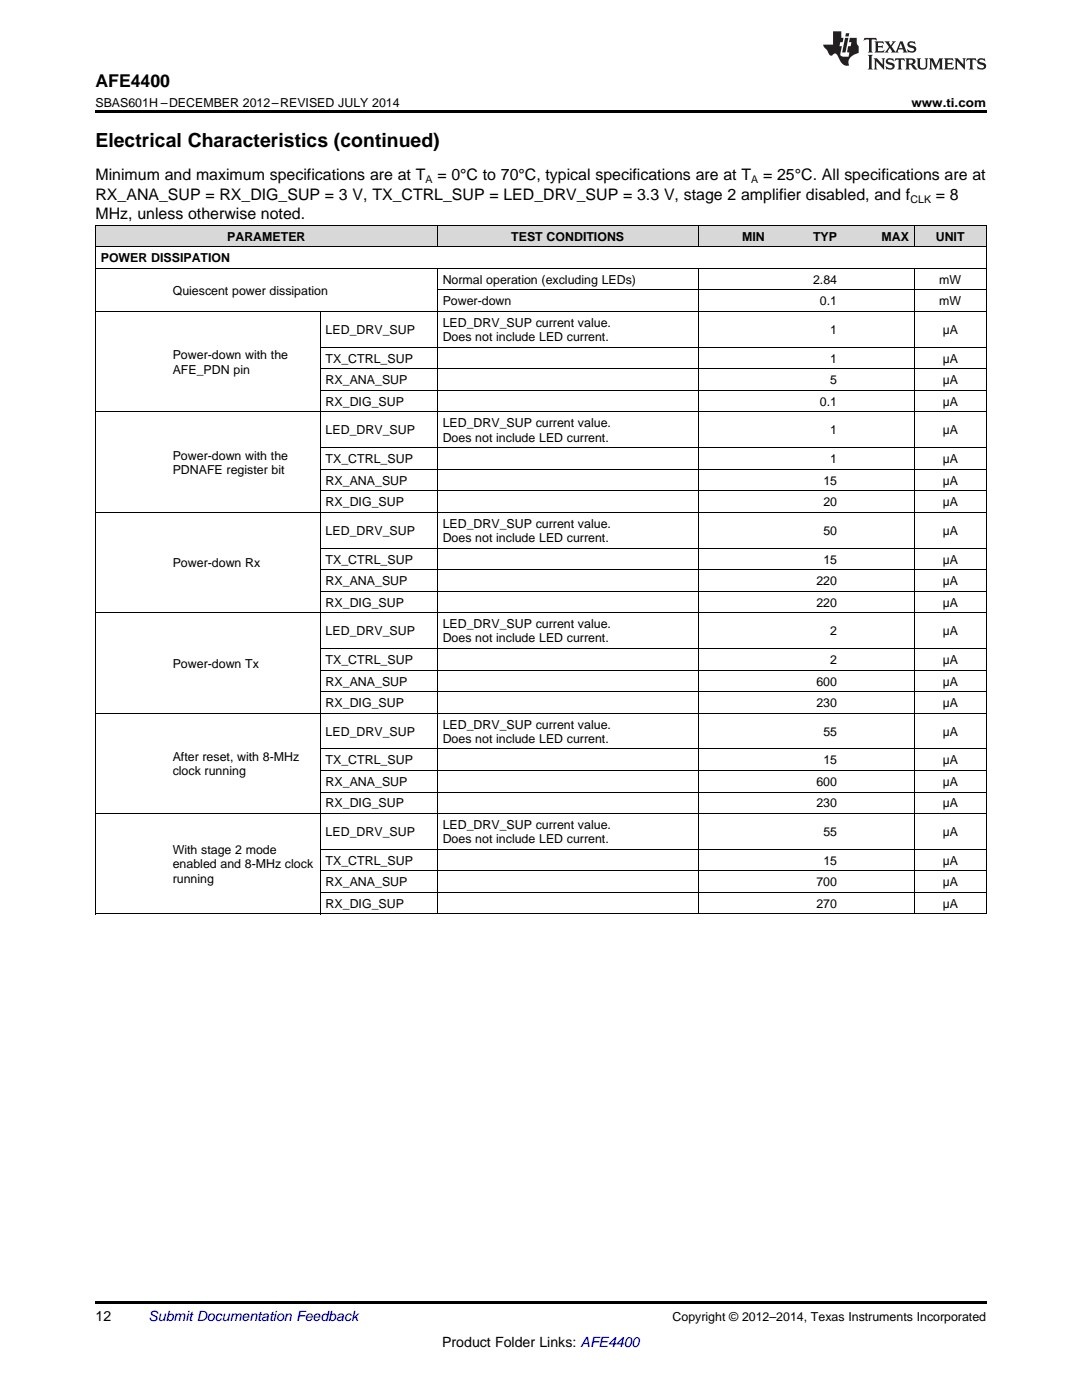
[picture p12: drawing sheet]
<svg xmlns="http://www.w3.org/2000/svg" width="216mm" height="279mm" viewBox="0 0 216 279" stroke-linecap="round" stroke-linejoin="round" font-family="sans-serif">
<defs><g id="words">
<text font-size="3.9" x="19" y="29.3">Electrical Characteristics (continued)</text>
<text font-size="3.5" x="19" y="17.3">AFE4400</text>
<g font-size="3.2">
<text x="19" y="36">Minimum and maximum specifications are at T</text>
<text x="87.3" y="36">= 0°C to 70°C, typical specifications are at T</text>
<text x="152.3" y="36">= 25°C. All specifications are at</text>
<text x="19" y="39.9">RX_ANA_SUP = RX_DIG_SUP = 3 V, TX_CTRL_SUP = LED_DRV_SUP = 3.3 V, stage 2 amplifier disabled, and f</text>
<text x="186.7" y="39.9">= 8</text>
<text x="19" y="43.7">MHz, unless otherwise noted.</text>
</g>
<g font-size="2.8">
<text x="19" y="263.6">12</text>
<text x="88.2" y="268.9">Product Folder Links: AFE4400</text>
</g>
<text font-size="2.8" fill="#0000c8" x="29.6" y="263.6">Submit Documentation Feedback</text>
<g font-size="2.5">
<text x="19" y="21.4">SBAS601H –DECEMBER 2012–REVISED JULY 2014</text>
<text x="181.9" y="21.4">www.ti.com</text>
<text x="20.1" y="52.4">POWER DISSIPATION</text>
<text x="45.3" y="48">PARAMETER</text>
<text x="102" y="48">TEST CONDITIONS</text>
<text x="148.1" y="48">MIN</text>
<text x="162.2" y="48">TYP</text>
<text x="175.9" y="48">MAX</text>
<text x="186.7" y="48">UNIT</text>
<text x="34.5" y="58.8">Quiescent power dissipation</text>
<text x="88.3" y="56.7">Normal operation (excluding LEDs)</text>
<text x="162.2" y="56.7">2.84</text>
<text x="187.4" y="56.7">mW</text>
<text x="88.3" y="61">Power-down</text>
<text x="88.3" y="65.3">LED_DRV_SUP current value.</text>
<text x="163.6" y="61">0.1</text>
<text x="187.4" y="61">mW</text>
<text x="34.5" y="71.7">Power-down with the</text>
<text x="65" y="66.7">LED_DRV_SUP</text>
<text x="88.3" y="68.1">Does not include LED current.</text>
<text x="165.7" y="66.7">1</text>
<text x="188.1" y="66.7">µA</text>
<text x="34.5" y="74.5">AFE_PDN pin</text>
<text x="65" y="72.4">TX_CTRL_SUP</text>
<text x="65" y="76.7">RX_ANA_SUP</text>
<text x="165.7" y="72.4">1</text>
<text x="165.7" y="76.7">5</text>
<text x="188.1" y="72.4">µA</text>
<text x="188.1" y="76.7">µA</text>
<text x="65" y="81">RX_DIG_SUP</text>
<text x="163.6" y="81">0.1</text>
<text x="188.1" y="81">µA</text>
<text x="65" y="86.7">LED_DRV_SUP</text>
<text x="88.3" y="85.3">LED_DRV_SUP current value.</text>
<text x="88.3" y="88.1">Does not include LED current.</text>
<text x="165.7" y="86.7">1</text>
<text x="188.1" y="86.7">µA</text>
<text x="34.5" y="91.8">Power-down with the</text>
<text x="34.5" y="94.6">PDNAFE register bit</text>
<text x="65" y="92.4">TX_CTRL_SUP</text>
<text x="165.7" y="92.4">1</text>
<text x="188.1" y="92.4">µA</text>
<text x="65" y="96.7">RX_ANA_SUP</text>
<text x="65" y="101">RX_DIG_SUP</text>
<text x="164.3" y="96.7">15</text>
<text x="164.3" y="101">20</text>
<text x="188.1" y="96.7">µA</text>
<text x="188.1" y="101">µA</text>
<text x="65" y="106.8">LED_DRV_SUP</text>
<text x="88.3" y="105.3">LED_DRV_SUP current value.</text>
<text x="164.3" y="106.8">50</text>
<text x="188.1" y="106.8">µA</text>
<text x="34.5" y="113.2">Power-down Rx</text>
<text x="65" y="112.5">TX_CTRL_SUP</text>
<text x="88.3" y="108.2">Does not include LED current.</text>
<text x="164.3" y="112.5">15</text>
<text x="188.1" y="112.5">µA</text>
<text x="65" y="116.8">RX_ANA_SUP</text>
<text x="162.9" y="116.8">220</text>
<text x="188.1" y="116.8">µA</text>
<text x="65" y="121.1">RX_DIG_SUP</text>
<text x="88.3" y="125.4">LED_DRV_SUP current value.</text>
<text x="162.9" y="121.1">220</text>
<text x="188.1" y="121.1">µA</text>
<text x="65" y="126.8">LED_DRV_SUP</text>
<text x="88.3" y="128.2">Does not include LED current.</text>
<text x="165.7" y="126.8">2</text>
<text x="188.1" y="126.8">µA</text>
<text x="34.5" y="133.2">Power-down Tx</text>
<text x="65" y="132.5">TX_CTRL_SUP</text>
<text x="65" y="136.8">RX_ANA_SUP</text>
<text x="162.9" y="136.8">600</text>
<text x="165.7" y="132.5">2</text>
<text x="188.1" y="132.5">µA</text>
<text x="188.1" y="136.8">µA</text>
<text x="65" y="141.1">RX_DIG_SUP</text>
<text x="162.9" y="141.1">230</text>
<text x="188.1" y="141.1">µA</text>
<text x="65" y="146.8">LED_DRV_SUP</text>
<text x="88.3" y="145.4">LED_DRV_SUP current value.</text>
<text x="88.3" y="148.2">Does not include LED current.</text>
<text x="164.3" y="146.8">55</text>
<text x="188.1" y="146.8">µA</text>
<text x="34.5" y="151.9">After reset, with 8-MHz</text>
<text x="34.5" y="154.7">clock running</text>
<text x="65" y="152.5">TX_CTRL_SUP</text>
<text x="164.3" y="152.5">15</text>
<text x="188.1" y="152.5">µA</text>
<text x="65" y="156.8">RX_ANA_SUP</text>
<text x="65" y="161.1">RX_DIG_SUP</text>
<text x="162.9" y="156.8">600</text>
<text x="162.9" y="161.1">230</text>
<text x="188.1" y="156.8">µA</text>
<text x="188.1" y="161.1">µA</text>
<text x="65" y="166.9">LED_DRV_SUP</text>
<text x="88.3" y="165.5">LED_DRV_SUP current value.</text>
<text x="164.3" y="166.9">55</text>
<text x="188.1" y="166.9">µA</text>
<text x="34.5" y="170.5">With stage 2 mode</text>
<text x="34.5" y="173.3">enabled and 8-MHz clock</text>
<text x="65" y="172.6">TX_CTRL_SUP</text>
<text x="88.3" y="168.3">Does not include LED current.</text>
<text x="164.3" y="172.6">15</text>
<text x="188.1" y="172.6">µA</text>
<text x="34.5" y="176.1">running</text>
<text x="65" y="176.9">RX_ANA_SUP</text>
<text x="162.9" y="176.9">700</text>
<text x="188.1" y="176.9">µA</text>
<text x="65" y="181.2">RX_DIG_SUP</text>
<text x="162.9" y="181.2">270</text>
<text x="188.1" y="181.2">µA</text>
<text x="134.2" y="263.6">Copyright © 2012–2014, Texas Instruments Incorporated</text>
</g>
<g font-size="2.1">
<text x="84.9" y="36.6">A</text>
<text x="149.9" y="36.6">A</text>
<text x="181.7" y="40.5">CLK</text>
</g>
</g></defs>
<g fill="#d8d8d8">
<path d="M19 45h14.4v4.3h-14.4z"/>
<path d="M33.4 45h30.5v4.3h-30.5z"/>
<path d="M63.9 45h23.4v4.3h-23.4z"/>
<path d="M87.3 45h52v4.3h-52z"/>
<path d="M139.3 45h14.4v4.3h-14.4z"/>
<path d="M153.7 45h14.4v4.3h-14.4z"/>
<path d="M168.1 45h14.4v4.3h-14.4z"/>
<path d="M182.5 45h14.3v4.3h-14.3z"/>
</g>
<path d="M19 22h177.8v.5h-177.8zM19 259.7h177.8v.5h-177.8z" fill="#000"/>
<g fill="none" stroke="#000" stroke-width=".2">
<path d="M19 53.6h177.8M19 49.3h177.8M19 45h177.8M19.1 45v137.5M87.2 45v4.3M87.2 53.6v128.9M87.3 57.9h109.5M139.3 45v4.3M139.3 53.6v128.9M182.4 45v4.3M182.4 53.6v128.9M196.8 45v137.5"/>
<path d="M19 62.2h177.8M63.9 62.2v120.3M63.9 77.9h132.9M63.9 73.6h132.9M63.9 69.3h132.9M19 82.2h177.8M63.9 97.9h132.9M63.9 93.6h132.9M63.9 89.3h132.9M19 102.3h177.8M63.9 118h132.9M63.9 113.7h132.9"/>
<path d="M63.9 109.4h132.9M19 122.3h177.8M63.9 138h132.9M63.9 133.7h132.9M63.9 129.4h132.9M19 142.3h177.8M63.9 158.1h132.9M63.9 153.8h132.9M63.9 149.5h132.9M19 162.4h177.8M63.9 178.1h132.9M63.9 173.8h132.9"/>
<path d="M63.9 169.5h132.9M19 182.4h177.8"/>
</g>
<g fill="#231f20">
<path d="M172.5 7.6l-.1 .5 .4-.2h.6v.1v2.1l-.2 .4h.9l-.2-.4v-2.1l.1-.1h.5l.5 .2-.2-.5zM174.5 8.3l.2 .3v1.5l-.2 .4h1.8l.2-.6a1.04 1.04 0 0 1-1.3 .2v-.7h.6l.3 .2v-.6l-.3 .2h-.6v-.6l.8-.1 .4 .3-.2-.5zM176.5 8.3l.9 1.1-.9 1.1h.8l-.2-.2 .4-.7 .5 .7-.2 .2h1.5l-.2-.2 .2-.4h.9l.1 .4-.2 .2h1l-.3-.3-.7-1.9h-.5l-.9 2-.8-1 .9-1h-.8l.1 .3-.4 .5-.3-.6 .1-.2zM179.7 8.6l.4 1h-.7zM181.3 8.4a.63 .63 0 0 0-.2 .7 .63 .63 0 0 0 .6 .4l.6 .2 .1 .2a.75 .75 0 0 1-.7 .4 .75 .75 0 0 1-.6-.5l.1 .7 .1-.1a1.11 1.11 0 0 0 1.5-.6 1.13 1.13 0 0 0-1.2-.8l-.1-.4a1.04 1.04 0 0 1 1.2 .2l-.2-.5-.2 .1-.4-.2zM173.2 10.9l.2 .4v2.2l-.2 .4h1l-.3-.4v-2.2l.3-.4zM174.3 11.6l.3 .4v1.5l-.3 .4h.8l-.2-.4v-1.3l1.5 1.7v-1.9l.2-.4h-.7l.2 .4v.9l-1.1-1.3zM177 11.8a.62 .62 0 0 0-.2 .7 .62 .62 0 0 0 .6 .4l.6 .1 .1 .3a.76 .76 0 0 1-.7 .3 .76 .76 0 0 1-.7-.4l.2 .7 .1-.1a1.11 1.11 0 0 0 1.5-.6 1.13 1.13 0 0 0-1.2-.8l-.1-.4a1.04 1.04 0 0 1 1.2 .2l-.2-.6-.2 .1-.5-.1zM178.7 11.6l-.2 .6a.61 .61 0 0 1 .8-.3v1.6l-.2 .4h.9l-.2-.4v-1.6a.63 .63 0 0 1 .7 .3l-.1-.6zM180.6 11.6l.3 .4v1.5l-.3 .4h1l-.2-.2-.1-.8 .6 .2a.76 .76 0 0 0 1.2 .7l-1-1a.58 .58 0 0 0 .6-.5 .58 .58 0 0 0-.5-.6zM181.4 11.9h.1a.45 .45 0 0 1 .5 .1 .45 .45 0 0 1 .1 .5l-.8 .2zM182.9 11.6l.2 .2a2.17 2.17 0 0 0 .3 1.9 .99 .99 0 0 0 1.6-.6v-1.1l.2-.4h-.7l.2 .2a1.92 1.92 0 0 1-.2 1.8 .6 .6 0 0 1-.9-.5v-1.1l.2-.4zM185.4 11.6l.2 .4v1.5l-.2 .4h.7l-.2-.4v-1.4l.8 1.8 .8-1.8v1.4l-.2 .4h.9l-.2-.4v-1.5l.2-.4h-.8l-.6 1.5-.6-1.5zM188.4 11.6l.2 .4v1.5l-.2 .4h1.8l.1-.6a1.04 1.04 0 0 1-1.2 .1v-.6h.5l.4 .2v-.6l-.4 .2h-.5v-.7h.8l.3 .3-.1-.6zM190.5 11.6l.2 .4v1.5l-.2 .4h.7l-.2-.4v-1.3l1.5 1.7v-1.9l.2-.4h-.7l.2 .4v.9l-1.1-1.3zM192.9 11.6l-.1 .6a.61 .61 0 0 1 .7-.3l.1 1.6-.3 .4h1l-.3-.4 .1-1.6a.63 .63 0 0 1 .7 .3l-.1-.6zM195.2 11.8a.62 .62 0 0 0-.2 .7 .62 .62 0 0 0 .6 .4l.6 .1 .1 .3a.76 .76 0 0 1-.7 .3 .76 .76 0 0 1-.6-.4l.1 .7 .1-.1a1.11 1.11 0 0 0 1.6-.6 1.13 1.13 0 0 0-1.3-.8l-.1-.4a1.04 1.04 0 0 1 1.2 .2l-.1-.6-.2 .1-.5-.1z"/>
<path d="M166.2 6.3v2.6h-1.9v.4l.8 .9a.91 .91 0 0 0 1 .8 .56 .56 0 0 1 .5-.3 .56 .56 0 0 1 .5 .3l.4 .8a1.53 1.53 0 0 0 1.9 1.2 1.54 1.54 0 0 1 1-2.1l.9-.3v-1.4a1.52 1.52 0 0 1-.4-1.6h-1.3l-.2 .8h.5l-.2 .8h-.5l-.1 1v.2l.4 .1-.2 .8a1.93 1.93 0 0 1-1.6-.3l.3-1.8h-.5l.2-.8h.4l.2-.8h-.4v-1.3zM168.6 7.6l-.6 2.9h.7l.6-2.9zM168.8 6.6l-.1 .7h.6l.2-.7z"/>
</g>
<use href="#words"/>
</svg>
